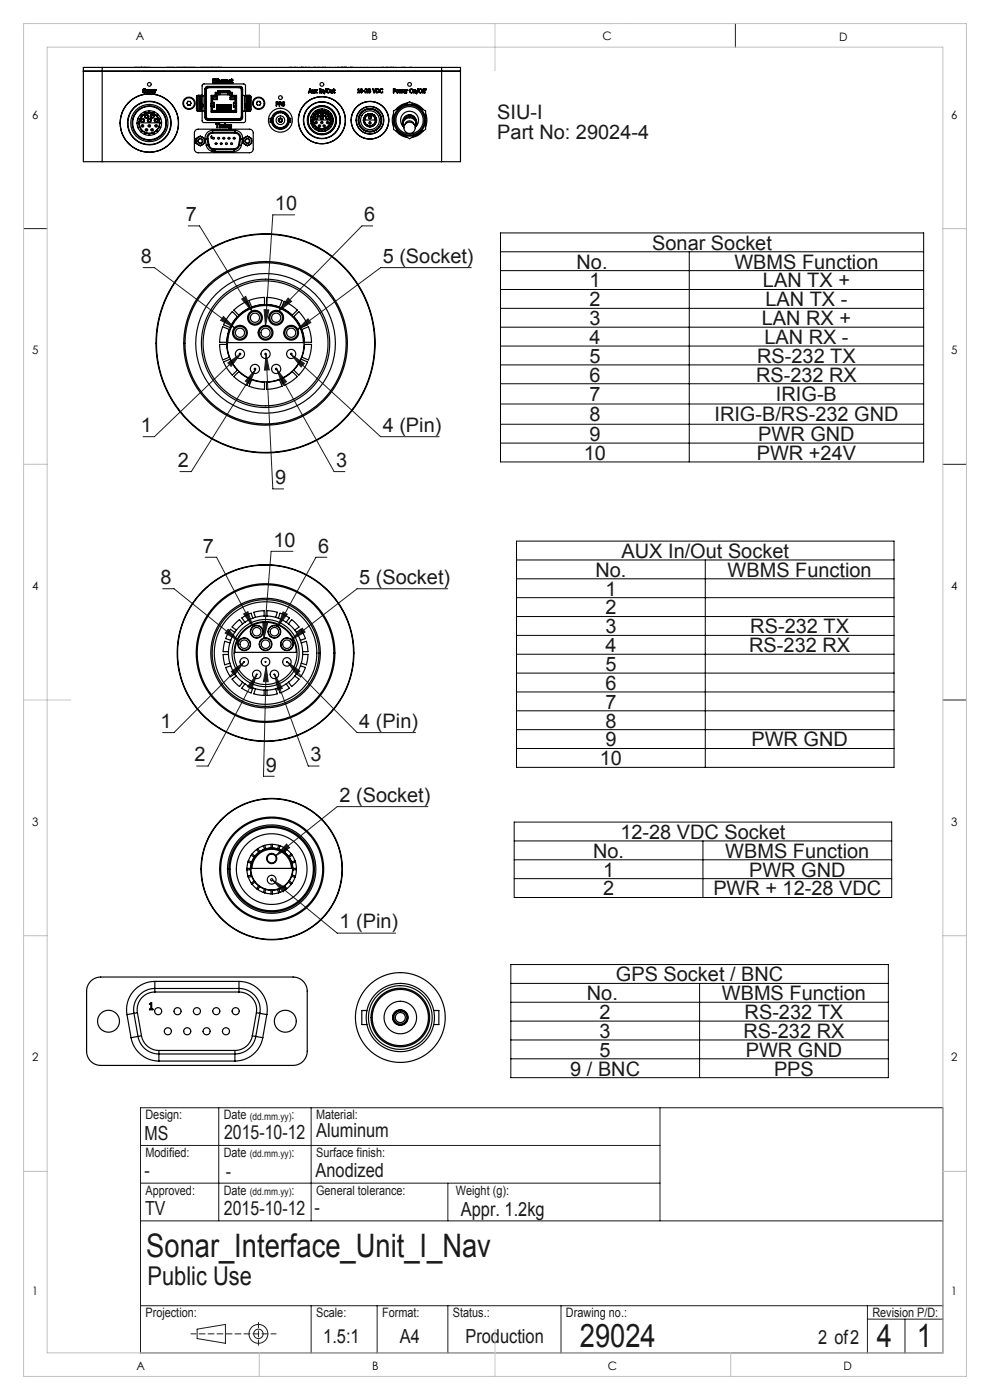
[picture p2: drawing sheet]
<svg xmlns="http://www.w3.org/2000/svg" width="210mm" height="297mm" viewBox="0 0 210 297" stroke-linecap="round" stroke-linejoin="round" font-family="sans-serif">
<defs><g id="words">
<g font-size="6.9" fill="#191924">
<text x="31" y="266.8">Sonar_Interface_Unit_I_Nav</text>
<text x="123" y="285.7">29024</text>
<text x="186" y="285.7">4</text>
<text x="194.5" y="285.7">1</text>
</g>
<text font-size="5.5" fill="#191924" x="31.3" y="272.6">Public Use</text>
<g font-size="4.2" fill="#191924">
<text x="105.5" y="25.2">SIU-I</text>
<text x="105.5" y="29.4">Part No: 29024-4</text>
<text x="39.4" y="47">7</text>
<text x="58.3" y="44.6">10</text>
<text x="77.2" y="47">6</text>
<text x="138.3" y="53">Sonar Socket</text>
<text x="29.9" y="55.8">8</text>
<text x="81.2" y="55.8">5 (Socket)</text>
<text x="122.3" y="57">No.</text>
<text x="155.8" y="57">WBMS Function</text>
<text x="125" y="61">1</text>
<text x="125" y="65">2</text>
<text x="161.8" y="61">LAN TX +</text>
<text x="162.4" y="65">LAN TX -</text>
<text x="125" y="69">3</text>
<text x="161.6" y="69">LAN RX +</text>
<text x="125" y="73">4</text>
<text x="125" y="77">5</text>
<text x="160.6" y="77">RS-232 TX</text>
<text x="162.1" y="73">LAN RX -</text>
<text x="125" y="81">6</text>
<text x="160.4" y="81">RS-232 RX</text>
<text x="125" y="85.1">7</text>
<text x="125" y="89.4">8</text>
<text x="151.6" y="89.4">IRIG-B/RS-232 GND</text>
<text x="164.6" y="85.1">IRIG-B</text>
<text x="29.9" y="91.6">1</text>
<text x="81.2" y="91.6">4 (Pin)</text>
<text x="125" y="93.6">9</text>
<text x="160.8" y="93.6">PWR GND</text>
<text x="37.7" y="99">2</text>
<text x="71.3" y="99">3</text>
<text x="123.8" y="97.6">10</text>
<text x="160.5" y="97.6">PWR +24V</text>
<text x="58.3" y="102.7">9</text>
<text x="43" y="117.2">7</text>
<text x="58" y="116">10</text>
<text x="67.5" y="117.2">6</text>
<text x="131.8" y="118.4">AUX In/Out Socket</text>
<text x="34.1" y="123.9">8</text>
<text x="76.2" y="123.9">5 (Socket)</text>
<text x="126.3" y="122.4">No.</text>
<text x="154.3" y="122.4">WBMS Function</text>
<text x="128.4" y="126.4">1</text>
<text x="128.4" y="130.4">2</text>
<text x="128.4" y="134.4">3</text>
<text x="159.2" y="134.4">RS-232 TX</text>
<text x="128.4" y="138.4">4</text>
<text x="128.4" y="142.4">5</text>
<text x="158.9" y="138.4">RS-232 RX</text>
<text x="128.4" y="146.4">6</text>
<text x="34.1" y="154.4">1</text>
<text x="76.2" y="154.4">4 (Pin)</text>
<text x="128.4" y="150.4">7</text>
<text x="128.4" y="154.4">8</text>
<text x="41.2" y="161.5">2</text>
<text x="65.9" y="161.5">3</text>
<text x="128.4" y="158.4">9</text>
<text x="159.4" y="158.4">PWR GND</text>
<text x="56.4" y="163.7">9</text>
<text x="127.2" y="162.4">10</text>
<text x="72" y="170.1">2 (Socket)</text>
<text x="131.6" y="178">12-28 VDC Socket</text>
<text x="125.8" y="182">No.</text>
<text x="127.9" y="186">1</text>
<text x="153.8" y="182">WBMS Function</text>
<text x="158.9" y="186">PWR GND</text>
<text x="127.9" y="190">2</text>
<text x="151.3" y="190">PWR + 12-28 VDC</text>
<text x="72" y="197">1 (Pin)</text>
<text x="130.6" y="208.2">GPS Socket / BNC</text>
<text x="124.5" y="212.2">No.</text>
<text x="153.1" y="212.2">WBMS Function</text>
<text x="127.2" y="216.2">2</text>
<text x="127.2" y="220.2">3</text>
<text x="157.7" y="220.2">RS-232 RX</text>
<text x="158" y="216.2">RS-232 TX</text>
<text x="127.2" y="224.2">5</text>
<text x="158.2" y="224.2">PWR GND</text>
<text x="121" y="228.2">9 / BNC</text>
<text x="164.2" y="228.2">PPS</text>
</g>
<g font-size="4.1" fill="#191924">
<text x="30.7" y="241.8">MS</text>
<text x="47.5" y="241.6">2015-10-12</text>
<text x="67.1" y="241.2">Aluminum</text>
<text x="30.7" y="249.7">-</text>
<text x="47.9" y="249.9">-</text>
<text x="66.9" y="249.8">Anodized</text>
<text x="30.8" y="257.7">TV</text>
<text x="47.5" y="257.8">2015-10-12</text>
<text x="66.7" y="257.5">-</text>
<text x="97.8" y="258.1">Appr. 1.2kg</text>
<text x="68.6" y="284.9">1.5:1</text>
<text x="84.8" y="284.9">A4</text>
<text x="98.7" y="285">Production</text>
<text x="173.6" y="285.2">2 of2</text>
</g>
<g font-size="2.7" fill="#191924">
<text x="30.9" y="237.5">Design:</text>
<text x="47.5" y="237.5">Date</text>
<text x="61.9" y="237.5">:</text>
<text x="67.1" y="237.5">Material:</text>
<text x="30.9" y="245.5">Modified:</text>
<text x="47.5" y="245.5">Date</text>
<text x="61.9" y="245.5">:</text>
<text x="67.1" y="245.5">Surface finish:</text>
<text x="30.9" y="253.5">Approved:</text>
<text x="47.5" y="253.5">Date</text>
<text x="61.9" y="253.5">:</text>
<text x="67.1" y="253.5">General tolerance:</text>
<text x="96.7" y="253.5">Weight (g):</text>
<text x="30.9" y="279.5">Projection:</text>
<text x="67.1" y="279.5">Scale:</text>
<text x="81.1" y="279.5">Format:</text>
<text x="96.1" y="279.5">Status.:</text>
<text x="120.1" y="279.5">Drawing no.:</text>
<text x="185.1" y="279.5">Revision P/D:</text>
</g>
<g font-size="2.5">
<text x="28.8" y="8.6">A</text>
<text x="78.8" y="8.6">B</text>
<text x="127.8" y="8.5">C</text>
<text x="178" y="8.6">D</text>
<text x="6.8" y="25.2">6</text>
<text x="201.8" y="25.2">6</text>
<text x="6.8" y="75.2">5</text>
<text x="201.8" y="75.2">5</text>
<text x="6.8" y="125.2">4</text>
<text x="201.8" y="125.2">4</text>
<text x="6.8" y="175.2">3</text>
<text x="201.8" y="175.2">3</text>
<text x="6.8" y="225.2">2</text>
<text x="201.8" y="225.2">2</text>
<text x="6.8" y="274.8">1</text>
<text x="201.8" y="274.8">1</text>
<text x="28.9" y="290.6">A</text>
<text x="78.9" y="290.6">B</text>
<text x="128.9" y="290.6">C</text>
<text x="178.9" y="290.6">D</text>
</g>
<g font-size="2.1" fill="#191924">
<text x="53" y="237.5">(dd.mm.yy)</text>
<text x="53" y="245.5">(dd.mm.yy)</text>
<text x="53" y="253.5">(dd.mm.yy)</text>
</g>
</g></defs>
<g fill="none" stroke="#191924" stroke-width=".21">
<path d="M156 5v5.1M5 48.5h5M30.3 56.8h2.5l16.9 12.7M39.9 47.9h2.4l11.1 18.1M62.5 45.6h-4.6l-1.6 23.4M79.1 47.9h-2.3l-17.6 18M100 56.8h-19.3l-17.7 13.2M47.4 67.1l2.3 2.4-2.9-1.6zM48.3 77l2.8-1.9-2.1 2.6zM51.1 75.1l-18.3 17.5h-2.5M51.3 63.4l.8-.5 1.3 3.1zM54.2 78.3l-13.6 21.7h-2.4"/>
<path d="M54.2 78.3l-1.3 3.1-.9-.5zM56 65.7l1 .1-.7 3.2zM56.4 75.2l.7 3.3h-1zM56.4 75.2l1.5 28.5h2.3M58.7 78.4l2.1 2.6-.9 .5zM58.7 78.4l12.2 21.6h2.3M61.1 63.2l.7 .7-2.6 2zM61.8 75.2l2.8 1.9-.7 .8zM61.8 75.2l18.9 17.4h12.4M65.3 67.6l.6 .8-2.9 1.6zM200 98.5h5M43.5 118.2h2.4l7.8 14.7"/>
<path d="M62.2 117h-4.7l-1.5 18.4M69.3 118.2h-2.3l-8.1 14.7M34.5 124.9h2.4l13.7 11.1M48.4 133.5l2.2 2.5-2.8-1.7zM51.7 130.2l.9-.4 1.1 3.1zM55.8 132.1l1 .1-.8 3.2zM60.1 129.8l.8 .5-2 2.6zM64.1 133.3l.6 .8-2.9 1.6zM95 124.9h-19.3l-13.9 10.8M49.1 142.5l2.6-2-1.9 2.7zM51.7 140.5l-14.8 14.9h-2.4M54.5 143l-1.1 3.2-.9-.5z"/>
<path d="M54.5 143l-10.4 19.5h-2.4M56.5 141.3l.4 3.3h-1zM56.5 141.3l-.6 23.4h2.3M58.3 143.1l1.6 2.9-1 .4zM58.3 143.1l7.1 19.4h2.3M60.9 140.4l2.7 2-.7 .7zM60.9 140.4l14.8 15h12.5M200 148.5h5M60.8 179.1l.6 .7-2.9 1.7zM90.8 171.1h-19.3l-13 10.4M57.8 186.7l2.9 1.7-.6 .8zM57.8 186.7l13.7 11.3h12.4"/>
<path d="M29.8 235h170.2v52h-170.2zM46.4 235v24M66 235v24M140 235v24M29.8 259h170.2M29.8 251h110.2M29.8 243h110.2M95 251v8M29.8 277h170.2M66 277v10M80 277v10M95 277v10"/>
<path d="M119 277v10M184 277v10M184 279.8h16M192 279.8v7.2M41.8 282l6-1v4l-6-1z"/>
<circle cx="54.8" cy="283" r="2"/>
<circle cx="54.8" cy="283" r="1"/>
</g>
<g fill="none" stroke="#000" stroke-width=".21">
<path d="M106.2 49.4h89.7v48.6h-89.7zM106.2 53.4h89.7M106.2 57.4h89.7M146.2 53.4v44.6M106.2 61.4h89.7M106.2 65.4h89.7M106.2 69.4h89.7M106.2 73.4h89.7M106.2 77.4h89.7M106.2 81.4h89.7M106.2 85.7h89.7M106.2 90h89.7"/>
<path d="M106.2 94h89.7M109.6 114.8h80v48h-80zM109.6 118.8h80M149.6 118.8v44M109.6 122.8h80M109.6 126.8h80M109.6 130.8h80M109.6 134.8h80M109.6 138.8h80M109.6 142.8h80M109.6 146.8h80M109.6 150.8h80"/>
<path d="M109.6 154.8h80M109.6 158.8h80M109.1 174.4h80.1v16h-80.1zM109.1 178.4h80.1M149.1 178.4v12M109.1 182.4h80.1M109.1 186.4h80.1M108.4 204.6h80v24h-80zM108.4 208.6h80M108.4 212.6h80M108.4 216.6h80M148.4 208.6v20"/>
<path d="M108.4 220.6h80M108.4 224.6h80"/>
</g>
<path d="M40.5 283h18.1" fill="none" stroke="#191924" stroke-width=".21" stroke-dasharray="1.3 .6" stroke-dashoffset=".2"/>
<path d="M54.8 280.5v4.9" fill="none" stroke="#191924" stroke-width=".21" stroke-dasharray="1.3 .6" stroke-dashoffset=".1"/>
<g fill="none" stroke="#c0c0c0" stroke-width=".21">
<path d="M5 5h200v287h-200zM10 10h190v277h-190zM55 5v5M105 5v10M200 48.5h5M5 98.5h5M5 148.5h10M5 198.5h5M200 198.5h5M5 248.5h5M200 248.5h5M55 287v5"/>
<path d="M105 282v10M155 287v5"/>
</g>
<path d="M48.3 77l2.8-1.9-2.1 2.6zM54.2 78.3l-1.3 3.1-.9-.5zM58.7 78.4l2.1 2.6-.9 .5zM61.8 75.2l2.8 1.9-.7 .8zM65.3 67.6l.6 .8-2.9 1.6zM61.1 63.2l.7 .7-2.6 2zM51.3 63.4l.8-.5 1.3 3.1zM47.4 67.1l2.3 2.4-2.9-1.6zM56.4 75.2l.7 3.3h-1zM56 65.7l1 .1-.7 3.2zM49.1 142.5l2.6-2-1.9 2.7zM54.5 143l-1.1 3.2-.9-.5zM58.3 143.1l1.6 2.9-1 .4zM60.9 140.4l2.7 2-.7 .7zM64.1 133.3l.6 .8-2.9 1.6zM60.1 129.8l.8 .5-2 2.6zM51.7 130.2l.9-.4 1.1 3.1zM48.4 133.5l2.2 2.5-2.8-1.7zM56.5 141.3l.4 3.3h-1zM55.8 132.1l1 .1-.8 3.2zM57.8 186.7l2.9 1.7-.6 .8zM60.8 179.1l.6 .7-2.9 1.7z" fill="#191924"/>
<g fill="none" stroke="#000" stroke-width=".25">
<path d="M17.7 15.1h80M21.7 14.3h-4v20h4M21.7 14.3v20M21.7 14.3h72M28.6 14.3h.1M30 14.3h.1M30.3 19.5h.1M30.7 14.3h.1M30.8 19h-.4a.46 .46 0 0 1 .3 .7h-.3l-.1-.2M30.8 19h.1M30.8 19a.28 .28 0 0 0-.3-.1 .28 .28 0 0 0-.2 .4 .28 .28 0 0 0 .4 .1l-.1 .2-.3-.1M31.6 19l.1 .1a.21 .21 0 0 1 .3-.1 .21 .21 0 0 1 .1 .3v.4l-.2-.6-.2 .1-.1 .5z"/>
<path d="M31.8 14.3h.1M32 14.3h.1M32.2 19.2l.2-.2 .3 .1v.6l-.1-.1a.25 .25 0 0 1-.4 0 .25 .25 0 0 1 0-.3 .25 .25 0 0 1 .4 0M32.2 19.2h.1M32.3 19.2h.3M32.3 19.4l.3-.1v.2l-.2 .1zM32.6 19.2v.1M32.8 19l.4 .1-.2 .1v.5zM33.2 19.2h.1M35.3 14.3h.1M35.5 14.3h.1M36.9 14.3h.1"/>
<path d="M37.5 14.3h.1M39 14.3h.1M39.1 14.3h.1M41.3 14.3h.1M42.4 14.3h.1M42.6 14.3h.1M43 17.9l.3-.1h8.4l.3 .1 .1 2.3h.9l.3 .4v2.7l-.3 .3h-.9l-.1 2.3-.3 .1h-8.4l-.3-.1-.1-2.3h-1l-.2-.4v-2.7l.3-.3h.9zM43.5 18.9h.1M43.5 18.9v6M43.5 18.9h.2M43.7 19.1v5.6M43.7 19.1h.1"/>
<path d="M43.7 18.9h.1M43.8 19.1v5.6M44 14.3h.1M44.1 18.4l-.4 .1-.2 .4M44.1 18.5l-.3 .1-.1 .3M44.1 18.3h.1M44.1 18.3a.56 .56 0 0 0-.6 .6M44.1 18.5h.1M44.1 18.4v.1M44.1 18.3h6.8M44.2 14.3h.1M44.3 18.6l-.4 .1-.1 .4"/>
<path d="M44.3 18.5a.62 .62 0 0 0-.6 .6M44.3 18.6h6.4M44.3 18.5v.1M44.3 18.5h6.4M44.9 14.3h.1M45.2 16.7h.5l-.4 .1v.3h.4l-.4 .1v.3l.4 .1h-.5zM45.8 16.8l.3 .2h-.2v.5l.2 .1-.3-.1zM45.8 19.8h.5M45.8 19.8v.6M45.8 19.8l.3 .3M46.1 17.5h.1M46.2 16.7l.1 .3a.21 .21 0 0 1 .2-.1 .21 .21 0 0 1 .2 .3v.4l-.3-.6-.1 .1-.1 .5z"/>
<path d="M46.2 19.4h2.5M46.3 19.5h.1M46.3 14.3h.1M46.3 19.5v.3M46.3 19.8l.3 .3M46.4 19.4l-.1 .1M46.6 19.5v.6M46.6 19.4v.1M46.6 19.5h1.8M46.6 19.7h1.7M46.8 17a.27 .27 0 0 1 .4 0 .27 .27 0 0 1 .1 .3h-.4l.1 .2 .3-.1-.1 .2a.33 .33 0 0 1-.4-.2 .33 .33 0 0 1 0-.4zM46.9 17.1l.2-.1 .1 .2h-.3z"/>
<path d="M47.1 14.3h.1M47.3 14.3h.1M47.3 17.4h.1M47.4 17h.4l-.3 .1v.5zM47.8 17.1h.1M47.8 17h.2a.21 .21 0 0 1 .2-.1 .21 .21 0 0 1 .1 .3v.4l-.2-.6-.1 .1-.2 .5zM47.9 14.3h.1M48.4 19.5l-.1 .6M48.4 19.4v.1M48.5 17a.27 .27 0 0 1 .3 0 .27 .27 0 0 1 .2 .3h-.4l.1 .2 .3-.1-.2 .2a.33 .33 0 0 1-.3-.2 .33 .33 0 0 1 0-.4zM48.5 14.3h.1M48.5 19.4l.1 .1"/>
<path d="M48.6 17.1l.2-.1 .1 .2h-.3zM48.6 19.8v-.6h-2.3v.5h-.5v.7h-.9l-.1 1.5M48.6 19.8h.5M48.6 19.5h.1M48.6 19.8l-.3 .3M48.6 19.7h.6v.7h.9l.1 1.6M49 17.4h.1M49.1 16.8l.3 .2h-.2v.5l.2 .1-.3-.1zM49.1 19.8v.6M49.1 19.8l-.3 .3M49.4 17.5h.1M50.7 18.6l.3 .1 .2 .4"/>
<path d="M50.7 18.5a.62 .62 0 0 1 .6 .6M50.7 18.5v.1M50.9 18.5h.1M50.9 18.5l.3 .1 .1 .3M50.9 18.4l.4 .1 .1 .4M50.9 18.4h.1M50.9 18.4v.1M51.2 19.1v5.6M51.2 19.1h.1M51.3 18.9h.1M51.3 19.1v5.6M51.4 18.9v6"/>
<path d="M51.5 18.9h.1M57.8 14.3h.1M58.6 14.3h.1M59.4 14.3h.1M59.7 14.3h.1M60.4 14.3h.1M61.2 14.3h.1M61.4 14.3h.1M61.8 14.3h.1M62.1 14.3h.1M62.4 14.3h.1M62.8 14.3h.1"/>
<path d="M63.1 14.3h.1M63.5 14.3h.1M64 14.3h.1M64.4 14.3h.1M64.7 14.3h.1M65.1 14.3h.1M65.3 14.3h.1M65.5 14.3h.1M65.6 14.3h.1M65.7 18.9h.1l.3 .8-.2-.2h-.3l-.2 .2zM65.8 19l.1 .4h-.3zM66.2 19.1l.2 .5 .2-.1 .1-.4v.6h-.5z"/>
<path d="M66.6 14.3h.1M66.8 19.1l.3 .2 .2-.2-.2 .3 .2 .3-.3-.2-.2 .2 .2-.3zM67 14.3h.1M67.3 14.3h.1M67.7 14.3h.1M67.7 18.9h.4h-.1l.1 .8h-.4l.2-.1zM68 14.3h.1M68.2 19.1h.1a.21 .21 0 0 1 .3 0 .21 .21 0 0 1 .1 .2v.4l-.2-.5h-.2l-.1 .5zM68.3 14.3h.1M68.7 14.3h.1M68.9 14.3h.1M69.1 14.3h.1"/>
<path d="M69.1 18.8l-.3 1.1zM69.4 14.3h.1M69.8 14.3h.1M69.9 14.3h.1M70 14.3h.1M70.1 19.1l.2 .5 .2-.1 .1-.4v.6h-.4zM70.6 14.3h.1M70.8 18.9l.3 .2-.2 .1v.4l.2 .1-.3-.1zM71.1 19.6h.1M71.2 14.3h.1M71.5 14.3h.1M71.9 14.3h.1"/>
<path d="M72.2 14.3h.1M72.3 14.3h.1M72.5 14.3h.1M72.7 14.3h.1M73.1 14.3h.1M73.3 14.3h.1M73.4 14.3h.1M73.9 14.3h.1M74.4 14.3h.1M74.8 14.3h.1M75 14.3h.1M75.7 14.3h.1"/>
<path d="M75.9 19l.2-.2v.8l.2 .1h-.4l.1-.1v-.6zM76.4 14.3h.1M76.5 18.9l.1-.1a.44 .44 0 0 1 .3 .5 .44 .44 0 0 1-.3 .4l-.2-.4zM76.6 14.3h.1M76.6 19a.3 .3 0 0 1 .2 .3 .3 .3 0 0 1-.2 .3zM76.7 14.3h.1M77 19.3l.4 .1zM77.3 14.3h.1M77.5 18.9a.33 .33 0 0 1 .5 .2 .33 .33 0 0 1-.3 .4l-.1 .1 .4 .1h-.5l.1-.2a.32 .32 0 0 0 .2-.6l-.3 .1zM77.5 19h.1M77.9 14.3h.1M78.2 19.2a.25 .25 0 0 0-.1 .4 .25 .25 0 0 0 .4 0 .25 .25 0 0 0 0-.4"/>
<path d="M78.2 19.2a.22 .22 0 0 1 0-.3 .22 .22 0 0 1 .3 0 .22 .22 0 0 1 0 .3M78.2 19.2h.1M78.5 19.2h.1M79 14.3h.1M79 18.8h.1l.3 .7 .3-.7-.3 .9h-.1zM79.8 18.8a.46 .46 0 0 1 .7 .5 .46 .46 0 0 1-.7 .4zM79.8 14.3h.1M79.9 18.9h.1a.33 .33 0 0 1 .3 .4 .33 .33 0 0 1-.4 .3zM80.6 14.3h.1M81 14.3h.1M81.2 19a.31 .31 0 0 0-.5 .1 .31 .31 0 0 0 0 .4 .31 .31 0 0 0 .5 0M81.2 19h.1"/>
<path d="M81.2 19.5h.1M81.2 19a.41 .41 0 0 0-.6 0 .41 .41 0 0 0-.1 .6 .41 .41 0 0 0 .6 .1l.1-.2M81.4 14.3h.1M81.7 14.3h.1M81.9 14.3h.1M82.3 14.3h.1M82.7 14.3h.1M83.1 14.3h.1M83.3 14.3h.1M83.4 18.9h.3a.28 .28 0 0 1 .3 .3 .28 .28 0 0 1-.4 .2l-.2 .3zM83.5 14.3h.1M83.6 19h.2v.2l-.2 .1z"/>
<path d="M83.9 14.3h.1M84.2 19.2h.2v.4h-.2zM84.2 14.3h.1M84.6 19.1l.3 .5 .1-.5 .2 .5 .3-.5-.2 .6-.3-.5-.2 .5zM85.2 14.3h.1M85.6 19.2a.27 .27 0 0 1 .3-.1 .27 .27 0 0 1 .2 .3h-.5l.2 .2h.2l-.1 .1a.33 .33 0 0 1-.4-.1 .33 .33 0 0 1 .1-.4zM85.7 19.2h.2v.1h-.3zM85.9 14.3h.1M86.2 19.1h.3l-.2 .2v.4zM86.5 19.2h.1M86.9 14.3h.1M87.1 19a.28 .28 0 0 1 .4 .1 .28 .28 0 0 1-.1 .4 .28 .28 0 0 1-.4-.1z"/>
<path d="M87.3 14.3h.1M87.8 19.1h.1a.21 .21 0 0 1 .2 0 .21 .21 0 0 1 .2 .2v.4l-.3-.5h-.1l-.1 .5zM88.6 18.8l-.3 1.1zM89.9 19.1v.1M90 19.1v.1M90 18.9l-.2 .2h.2l.2-.3 .2 .1M90 18.9h.1M90 18.9l-.2-.1-.2 .3 .1 .6 .1-.5h.2l.1 .5v-.5h.2l-.2-.2 .3-.1M90.4 18.9h.1M93.7 14.3h4v20h-4M93.7 14.3v20M21.7 34.3h72"/>
<path d="M29.1 26.2h.4v.3a.25 .25 0 0 1 .1 .4 .25 .25 0 0 1-.4 0 .25 .25 0 0 1-.1-.3zM29.3 25.2l.3 .1-.1 .5a.22 .22 0 0 1-.2 .2 .22 .22 0 0 1-.2-.3zM29.3 27.2l.4-.2 .1 .3a.25 .25 0 0 1 .2 .3 .25 .25 0 0 1-.3 .2 .25 .25 0 0 1-.2-.3zM29.8 24.3l.3 .3-.3 .4a.22 .22 0 0 1-.3 .1 .22 .22 0 0 1 0-.3zM29.9 24.2l.4-.3a.24 .24 0 0 1 .4 .1 .24 .24 0 0 1-.2 .3l-.3 .2zM30 27.9l.2-.2 .3 .2a.25 .25 0 0 1 .2 .2 .25 .25 0 0 1-.2 .3 .25 .25 0 0 1-.3-.1l-.3-.3zM30.1 24.6a2.14 2.14 0 0 1 2.3-.5 2.14 2.14 0 0 1 1.4 2h-4.3l.2-.8zM30.7 23.7l.6-.2a.24 .24 0 0 1 .3 .3 .24 .24 0 0 1-.4 .1l-.3 .1zM30.9 28.2l.3 .1a.25 .25 0 0 1 .4 .1 .25 .25 0 0 1-.1 .3 .25 .25 0 0 1-.3 0l-.5-.2zM31.7 23.5l.6 .1a.24 .24 0 0 1 .2 .3 .24 .24 0 0 1-.4 0h-.4zM31.7 28.3h.4a.25 .25 0 0 1 .4-.1 .25 .25 0 0 1 0 .4 .25 .25 0 0 1-.3 .1h-.5zM32.6 28.1l.3-.2a.25 .25 0 0 1 .3-.1 .25 .25 0 0 1 .2 .3 .25 .25 0 0 1-.3 .2l-.4 .2z"/>
<path d="M32.7 23.7l.5 .3a.24 .24 0 0 1 .1 .4 .24 .24 0 0 1-.4-.1l-.3-.2zM33.3 24.6l.3-.3 .3 .5a.24 .24 0 0 1-.1 .4 .24 .24 0 0 1-.3-.3zM33.7 27l.4 .2-.3 .4a.24 .24 0 0 1-.4 .1 .24 .24 0 0 1 .1-.4zM33.7 25.3l.4-.1 .1 .5a.24 .24 0 0 1-.2 .4 .24 .24 0 0 1-.2-.4zM33.9 26.2h.4l-.1 .5a.24 .24 0 0 1-.3 .3 .25 .25 0 0 1-.1-.5zM39.8 22.2h.1M39.8 21.6h.1M39.8 22.2l.1 .1M39.9 21.5h.4M39.9 21.5l-.3 .4 .3 .4M39.9 22.3h.4M39.9 21.5l-.1 .1"/>
<path d="M40.3 21.5l.1 .1M40.3 21.5l.2 .4-.2 .4M40.4 22.2h.1M40.4 22.2l-.1 .1M40.4 21.6h.1M41.5 27.6l.5-.2h10.9a.8 .8 0 0 1 .8 .8v3.4a.8 .8 0 0 1-.8 .8h-10.9a.8 .8 0 0 1-.8-.8v-3.4zM41.9 20.3v3.2M41.9 20.3h.3M41.9 23.5h.3M42 29.1l-.4 .3v1l.9 .5M42.2 23.5h.2M42.2 20.3h.2"/>
<path d="M42.2 20.3v3.2M42.3 22.2h.1M42.3 22.6l.1 .1M42.3 22.6h.1M42.3 22.2v.4M42.4 22.2h-.1M42.4 22.2h.1M42.4 22.7l.1 .1M42.4 20.3v1.9M42.4 22.7v.8M42.4 20.3h.1M42.4 23.5h.1"/>
<path d="M42.4 22.2v.4M42.4 22.6h.1M42.4 22.2h.6M42.4 22.6h.6M42.5 22.6l-.1 .1M42.5 22.6v.1M42.5 22.2h-.1M42.5 30.9h.1M42.5 28.9l-.5 .2M42.5 28.9h.1M42.5 28.9l.9 .5v1l-.9 .5M42.5 22l-.1 .2"/>
<path d="M42.5 20.3h.3M42.5 23.5h.3M42.5 22v.1M42.5 20.3v1.7M42.5 22.8v.7M42.5 22.8h.1M42.5 22.1v.1M42.5 22.7v.1M42.5 22.7h.1M42.5 22.7l.1 .1M42.5 22.7h.2M42.5 22.1h.2"/>
<path d="M42.5 22.1h.1M42.6 22h.2M42.6 22.8h.2M42.6 22l-.1 .1M42.6 22h-.1M42.6 22.6l.1 .1zM42.6 22.2h.1M42.6 22.2v.4M42.6 22.6h.1M42.7 22.7l.1 .1M42.7 22.7h.1M42.7 22.1h.1"/>
<path d="M42.8 22l-.1 .1M42.8 20.3h.2M42.8 20.3v1.7M42.8 22.8v.7M42.8 23.5h.2M42.8 22.8h.1M42.8 22h.1M42.8 22.7l.1 .1M42.8 22.1l.2 .1M42.9 22l.1 .2M42.9 22l-.1 .1M43 22.6l-.2 .1"/>
<path d="M43 22.6h.1M43 22.2h.1M43 22.2v.4M43 22.6l-.1 .2M43 23.5h.1M43.1 23.5l.4 .2M43.1 20.3h-.1M43.1 20.3v3.2M43.5 24.9h.1M43.5 24.9a.56 .56 0 0 0 .6 .6M43.5 20.1l-.4 .2M43.5 29.5l.3 1.3"/>
<path d="M43.5 24.9l.2 .4 .4 .1M43.5 24.9h.2M43.7 24.7a.62 .62 0 0 0 .6 .6M43.7 24.7h.1M43.7 24.9l.1 .3 .3 .1M43.7 24.9h.1M43.8 30.8a1.6 1.6 0 0 0 1.5 1.4M43.8 24.7l.1 .4 .4 .1M43.9 29.5h-.4M43.9 29.5l.2 1.3M44.1 25.4h.1M44.1 25.3h.1"/>
<path d="M44.1 25.3v.1M44.1 25.4h6.8M44.1 29.4l-.2 .1M44.1 29.4l.2 1.3M44.1 30.8a1.2 1.2 0 0 0 1.2 1M44.1 30.8h-.3M44.3 25.2h6.4M44.3 25.2v.1M44.3 25.3h6.4M44.3 30.7l-.2 .1M44.3 30.7a1 1 0 0 0 1 .9M44.8 29.2l.2 .1z"/>
<path d="M44.8 21.9v.1M44.8 22.5v.1M44.8 22h.1M44.8 22.5h.1M44.8 20.3l.8-.1 .1-.6h.5l.1-.4h2.4l.1 .4h.5v.6l.9 .1v3.5h-5.4zM44.8 22h.2M44.8 22.5h.2M44.8 21.9v.7M44.9 29.2v-.3v.3M44.9 21.7h.5v1.1h-.5M44.9 20.4h.9M44.9 20.5l.2 .2"/>
<path d="M44.9 32.1h.8M45 22v.5M45 22h.4v.5h-.4M45 21.7v.3M45.1 23.5h4.8M45.1 20.7v1M45.1 22.8v.7M45.1 23.5l-.2 .2M45.1 21h1M45.1 28.1v.2M45.1 28.1a1.2 1.2 0 0 0-1.2 1.4M45.1 28.3a1 1 0 0 0-1 1.1"/>
<path d="M45.1 27.7a1.6 1.6 0 0 0-1.6 1.8M45.1 27.7v.4M45.1 28.1h4.8M45.1 28.3h4.8M45.1 27.7h4.8M45.1 22.5v.3M45.2 21.7v.3M45.2 22.5v.2M45.2 22.7h.2M45.3 22h.1M45.3 22.5h.1M45.3 31.6v.2"/>
<path d="M45.3 31.8v.4M45.3 31.8h4.3M45.3 31.6h4.3M45.3 32.2h4.3M45.7 26.2h.7l-.3 .1v.8h-.1v-.8zM45.8 20.4l.3 .3h-1M46 23.5h.1M46 23.5h-.1M46 22.7h.1M46 23.4l.2-.1v-1.1h-.2v1.2l-.7 .1M46.1 20.1v1h-1M46.1 20.1h.5"/>
<path d="M46.1 23.4l-.1 .1M46.1 23.4v.1M46.1 22.7h.1M46.2 23.4h.2M46.2 23.5h.1M46.2 20.1h2.5M46.4 23.5h.1M46.4 22.2h.2v1.2l-.2-.1zM46.4 22.7h.1M46.4 23.4v.1M46.4 23.4h.2M46.5 26.2l.1 .1z"/>
<path d="M46.5 26.4l.1 .7zM46.6 23.4v.1M46.6 22.7h.1M46.6 23.5h.1M46.7 26.4h.8l.1 .7-.2-.6-.2 .1v.5l-.2-.6-.3 .6zM46.8 23.5h.1M46.8 22.2h.2v1.1l-.2 .1zM46.8 23.4h-.2M46.8 22.7h.1M46.8 23.4v.1M46.8 23.4h.2M47 23.4v.1"/>
<path d="M47 22.7h.1M47 23.4h.2M47 23.5h.1M47.2 23.5h.1M47.2 22.7h.1M47.2 23.4l.2 .1M47.2 23.4v.1M47.4 23.4l-.2-.1v-1.1h.2v1.2h.2M47.4 22.7h.1M47.4 23.5h.1M47.6 23.5h.1M47.6 22.2h.2v1.1l-.2 .1z"/>
<path d="M47.6 22.7h.1M47.6 23.4v.1M47.6 23.4h.2M47.7 26.2l.1 .1zM47.7 26.4l.1 .7zM47.8 23.4v.1M47.8 22.7h.1M47.8 23.4h.2v-1.2h.2v1.2h.2M47.8 23.5h.1M48 26.4l.1 .1a.21 .21 0 0 1 .2-.1 .21 .21 0 0 1 .2 .3v.4l-.3-.6-.1 .1-.1 .5zM48 23.5h.1M48 22.7h.1"/>
<path d="M48 23.5h.2M48.2 22.2v1.1l-.2 .1M48.2 22.7h.1M48.2 23.5h.1M48.3 20.1h.5M48.4 23.5h.1M48.4 22.2h.2v1.1l-.2 .1zM48.4 22.7h.1M48.4 23.4v.1M48.4 23.4h.2M48.6 23.4v.1M48.6 22.7h.1"/>
<path d="M48.6 23.4h.2M48.6 23.5h.1M48.6 27.2h.1M48.7 26.6h.3v.3h-.3zM48.8 23.5h.1M48.8 22.2h.2v1.1l-.2 .1zM48.8 22.7h.1M48.8 23.4v.1M48.8 23.4h.2M48.8 20.1v1h1.1M48.8 21h1.1M49 23.4v.1"/>
<path d="M49 22.7h.1M49 26.5a.29 .29 0 0 0-.4 .2 .29 .29 0 0 0 .4 .3l-.1 .2h-.3M49 23.4l.7 .1M49 23.5h.1M49 26.4l.1 .6a.25 .25 0 0 1-.2 .3 .25 .25 0 0 1-.3-.1M49 26.4v.1M49.1 20.4h1M49.1 20.4l-.3 .3h1.1M49.5 22.7h.2M49.6 31.6v.2M49.6 31.8v.4M49.6 22h.1"/>
<path d="M49.6 22.5h.1M49.7 21.7v.3M49.7 22.5v.2M49.8 22.5v.3M49.9 28.1v.2M49.9 28.1a1.2 1.2 0 0 1 1.1 1.4M49.9 28.3a1 1 0 0 1 .9 1.1M49.9 27.7v.4M49.9 27.7a1.6 1.6 0 0 1 1.5 1.8M49.9 23.5l.2 .2M49.9 20.7v1M49.9 22.8v.7"/>
<path d="M49.9 21.7l.1 .8M50 22.5h.1M50.1 21.7h-.6v1.1h.6M50.1 20.5l-.2 .2M50.1 21.9v.1M50.1 22.5v.1M50.1 22h-.5v.5h.4M50.1 22h.1M50.1 22.5h.1M50.2 22.5l-.1 1.2h-5.2l-.1-1.1M50.6 30.7l.2 .1M50.6 30.7a1 1 0 0 1-1 .9"/>
<path d="M50.7 25.2v.1M50.8 30.8a1.2 1.2 0 0 1-1.2 1M50.8 30.8h.4M50.8 29.4l.2 .1M50.8 29.4l-.2 1.3M50.9 25.3h.1M50.9 25.5h.1M50.9 25.3v.1M51 29.5h.4M51 29.5l-.2 1.3M51.2 24.7l-.2 .4-.3 .1M51.2 24.7h.1"/>
<path d="M51.2 30.8a1.6 1.6 0 0 1-1.6 1.4M51.3 24.9l-.1 .3-.3 .1M51.3 24.9h.1M51.3 24.7a.62 .62 0 0 1-.6 .6M51.4 24.9l-.1 .4-.4 .1M51.4 24.9h.1M51.4 29.5l-.2 1.3M51.5 20.1l.4 .2M51.6 29.4l.9-.5 .9 .5v1l-.9 .5-.9-.5zM51.9 20.3h.1M51.9 23.5l-.4 .2M51.9 20.3v3.2"/>
<path d="M51.9 20.3h.3M51.9 23.5h.3M51.9 23.5h.1M52 22.6v.2M52 22.2h.1M52 22.2v.4M52 22.6h.1M52 22.6l.1 .1M52 22.2h.5M52 22.6h.5M52 22v.2M52 22l.1 .1"/>
<path d="M52 22.8h.2M52 22h.2M52.1 22.7l-.1 .1M52.1 22.1l-.1 .1M52.1 22.7h.2M52.1 22.1h.2M52.2 22.8h.2M52.2 23.5h.2M52.2 22h.2M52.2 20.3h.2M52.2 22l.1 .1M52.2 20.3v1.7"/>
<path d="M52.2 22.8v.7M52.3 22.1h.1M52.3 22.7h.1M52.3 22.7l-.1 .1M52.3 22.6l-.1 .1 .1-.1M52.3 22.2l-.1-.1 .1 .1M52.3 22.2h.1M52.3 22.6h.1M52.3 22.2v.4M52.4 22v.1M52.4 22h.1M52.4 22.7v.1"/>
<path d="M52.4 22.1h.1M52.4 22.1l.1 .1M52.4 22.7h.1M52.4 22l.2 .2M52.4 20.3h.2M52.4 23.5h.2M52.4 20.3v1.7M52.4 22.8v.7M52.4 22.8h.1M52.5 22.6l.1 .1M52.5 22.6l-.1 .1M52.5 22.2h.1"/>
<path d="M52.5 22.6h.1M52.5 22.2v.4M52.6 22.2h-.1M52.6 22.2h.1M52.6 20.3h.2M52.6 23.5h.2M52.6 22.7l-.2 .1M52.6 20.3v1.9M52.6 22.7v.8M52.6 22.6v.1M52.6 22.2v.4M52.8 20.3h.3"/>
<path d="M52.8 20.3v3.2M52.8 23.5h.3M53.1 20.3v3.2M54.6 22.2h.1M54.6 21.6h.1M54.6 22.2v.1M54.6 21.5h.5M54.6 22.3h.5M54.6 21.5l-.2 .4 .2 .4M54.6 21.5v.1M55.1 21.5v.1M55.1 21.5l.2 .4-.2 .4"/>
<path d="M55.1 22.2v.1M55.1 21.6h.1M55.2 22.2h-.1M57.6 25.1h-.3v.8h.3M58.6 21.6h.2a.28 .28 0 0 1 .3 .4 .28 .28 0 0 1-.4 .2l-.1 .3zM58.7 21.7l.3 .1-.1 .2-.2 .1zM59.2 21.6h.2a.28 .28 0 0 1 .3 .4 .28 .28 0 0 1-.4 .2l-.1 .3zM59.3 21.7l.3 .1v.2l-.3 .1zM59.8 22.3h.1M60.3 21.8h-.4a.46 .46 0 0 1 .3 .7h-.3l-.1-.2M60.3 21.8h.1M60.3 21.8a.28 .28 0 0 0-.3-.1 .28 .28 0 0 0-.2 .4 .28 .28 0 0 0 .4 .1v.2l-.4-.1"/>
<path d="M61.4 25.1h.3v.8h-.3M66.2 25.6l.1 .5M66.2 25.6h-.1a.3 .3 0 0 0-.2 .3 .3 .3 0 0 0 .1 .2h.3M66.2 25.4v.2M66.3 26.1v.1M66.3 24.9h-.2a.3 .3 0 0 0-.2 .2 .3 .3 0 0 0 0 .3h.3M66.3 24.9l-.1 .5M66.3 24.8v.1M66.3 26.2l-.1 .1a.3 .3 0 0 0-.1 .3 .3 .3 0 0 0 .2 .2l.2-.1M66.3 26.2l.2 .5M66.5 26.7l.1 .1M66.5 24.3h-.1a.3 .3 0 0 0-.3 .1 .3 .3 0 0 0 0 .3l.2 .1"/>
<path d="M66.5 24.3l-.2 .5M66.6 24.2l-.1 .1M66.6 26.8l-.1 .1a.3 .3 0 0 0 0 .3 .3 .3 0 0 0 .3 .1l.2-.1M66.6 26.8l.4 .4M67 23.9l-.1-.1a.3 .3 0 0 0-.3 0 .3 .3 0 0 0-.2 .3l.2 .1M67 23.9l-.4 .3M67 27.2h.1M67.1 27.2l-.1 .1a.3 .3 0 0 0 .1 .4 .3 .3 0 0 0 .4 0l.1-.2M67.1 27.2l.5 .3M67.1 23.8l-.1 .1M67.1 24.2a1.74 1.74 0 0 1 1.9-.3 1.74 1.74 0 0 1 1 1.6h-3.5l.2-.7zM67.6 23.5l-.1-.1a.3 .3 0 0 0-.3-.1 .3 .3 0 0 0-.2 .3l.1 .2"/>
<path d="M67.6 23.5l-.5 .3M67.6 27.5h.1M67.7 27.5v.1a.3 .3 0 0 0 .2 .3 .3 .3 0 0 0 .3-.1v-.2M67.7 27.5l.5 .1M67.7 23.5h-.1M68.2 23.4h.2M68.2 23.4v-.1a.3 .3 0 0 0-.3-.2 .3 .3 0 0 0-.3 .2l.1 .2M68.2 23.4l-.5 .1M68.2 27.6h.2M68.4 23.4a.25 .25 0 0 1 0-.3 .25 .25 0 0 1 .4 .1h.1v.3M68.4 23.4l.5 .1M68.4 27.6v.3l.5-.1"/>
<path d="M68.9 27.5l-.5 .1M68.9 27.5v.3M68.9 23.5h.1M68.9 27.8h.1M69 23.5a.25 .25 0 0 1 .2-.3 .25 .25 0 0 1 .3 .2l.1 .1-.2 .3M69 23.5l.4 .3M69 27.5h-.1M69.4 27.2a.25 .25 0 0 1 .2 .4 .25 .25 0 0 1-.4 .1l-.1 .1-.1-.3M69.4 27.2l-.4 .3M69.4 23.8l.2 .1M69.6 23.9a.25 .25 0 0 1 .3-.3 .25 .25 0 0 1 .2 .3l.1 .1-.3 .2M69.6 23.9l.3 .3"/>
<path d="M69.6 27.2h-.2M69.7 24.5v.1M69.9 24.2l.1 .1M69.9 26.8a.25 .25 0 0 1 .3 .3 .25 .25 0 0 1-.3 .2l-.1 .1-.2-.2M69.9 26.8l-.3 .4M70 24.2h-.1M70 26.7l-.1 .1M70 24.3l.2 .5M70.1 24.5h.1M70.2 24.2h.1M70.2 24.8l.1 .1M70.2 26.2a.25 .25 0 0 1 .4 .2 .25 .25 0 0 1-.3 .3v.1l-.3-.1"/>
<path d="M70.2 26.2l-.2 .5M70.3 24.2l.2 .5-.3 .1M70.3 24.2l-.3 .1M70.3 24.8v.1M70.3 26.1l-.1 .1M70.3 24.9a.26 .26 0 0 1 .4 .2 .26 .26 0 0 1-.3 .3zM70.4 25.6a.26 .26 0 0 1 .3 .2 .26 .26 0 0 1-.3 .3zM70.4 24.9v1.2M70.5 24.5h-.1M70.7 25.2v.2M70.7 25.6v.2M76.7 24.5h.1"/>
<path d="M77.1 25.5v.4M77.1 25.5h.1M77.1 25.5h.2M77.1 25.1v.4M77.1 25.9l.1 .1M77.1 25.1l.2 .1M77.2 26l.1 .3M77.2 25l-.1 .1M77.2 25l.1 .1M77.3 25.5v.3M77.3 25.5h.1M77.3 24.7l-.1 .3"/>
<path d="M77.3 26.3l.1 .1M77.3 24.7l.2 .1M77.3 25.2v.3M77.3 25.8v.1M77.3 25.8l-.2 .1M77.3 25.9l.2 .3M77.3 25.1v.1M77.3 25.9l-.1 .1M77.4 26.4l.2 .2M77.4 24.6l-.1 .1M77.4 24.6l.1 .2M77.5 24.8l-.2 .3"/>
<path d="M77.5 26.2h.1M77.5 26.2l-.2 .1M77.5 26.2l.2 .3M77.5 24.8h.1M77.5 26.2l-.1 .2M77.6 24.4l-.2 .2M77.6 26.6l.1 .1M77.6 24.4l.1 .2M77.7 26.7l.3 .1M77.7 24.3l-.1 .1M77.7 24.3l.1 .2M77.7 24.7a1.12 1.12 0 0 1 1.2-.2 1.12 1.12 0 0 1 .7 1h-2.2z"/>
<path d="M77.7 24.6l-.2 .2M77.7 26.5h.1M77.7 26.5l-.1 .1M77.8 26.5l.3 .1M77.8 24.5l-.1 .1M77.8 26.5l-.1 .2M78 24.2l-.3 .1M78 26.8h.1M78 24.2l.1 .2M78.1 24.4l-.3 .1M78.1 26.6v.1M78.1 26.6l-.1 .2"/>
<path d="M78.1 26.8l.3 .1M78.1 24.2h-.1M78.1 24.2v.2M78.1 26.7h.3M78.1 24.4h.1M78.1 26.7v.1M78.4 24.3l-.3 .1M78.4 24.1l-.3 .1M78.4 24.3h.1M78.4 24.1h.1M78.4 26.7h.1M78.4 26.9h.1"/>
<path d="M78.4 24.1v.2M78.4 26.7v.2M78.5 24.3l.3 .1M78.5 24.1l.4 .1M78.5 24.1v.2M78.5 26.7v.2M78.8 26.7h-.3M78.8 24.4h.1M78.8 26.7l.1 .1M78.9 26.8l-.4 .1M78.9 24.2h.1M78.9 24.2l-.1 .2"/>
<path d="M78.9 24.4l.3 .1M78.9 26.6l-.1 .1M78.9 26.6v.2M78.9 24.2l.4 .1M78.9 26.8h.1M78.9 24.2v.2M79.2 26.5l-.3 .1M79.2 24.5v.1M79.2 26.5l.1 .2M79.2 24.6l.2 .2M79.2 26.5h.1M79.2 26.5l.1 .1"/>
<path d="M79.3 26.7l-.4 .1M79.3 24.3v.1M79.3 24.3l-.1 .2M79.3 24.4l.3 .2M79.3 26.6v.1M79.3 24.4l-.1 .2M79.4 26.2l-.2 .3M79.4 24.8h.1M79.4 26.2l.2 .2M79.5 24.8l.1 .3M79.5 26.2h-.1M79.5 26.2l.1 .1"/>
<path d="M79.6 26.4l-.3 .2M79.6 24.6v.1M79.6 24.6l-.2 .2M79.6 25.9l-.1 .3M79.6 25.1v.1M79.6 25.9l.2 .1M79.6 25.2l.1 .3M79.6 25.8v.1M79.6 25.8l.2 .1M79.6 24.7l.2 .3M79.6 26.3v.1M79.6 24.7l-.1 .1"/>
<path d="M79.7 25.5l-.1 .3M79.7 25.5h.1M79.7 25.5h.2M79.8 26l-.2 .3M79.8 25v.1M79.8 25l-.2 .1M79.8 25.1l.1 .4M79.8 25.9v.1M79.8 25.1l-.2 .1M79.9 25.5l-.1 .4M79.9 25.5h.1M83.4 24.2l-.2 1.2 .3 1.5"/>
<path d="M83.5 23.5l3.4-1.9 3.4 1.9v4l-3.4 1.9-3.4-1.9zM84 27.8l1.2 1 1.2 .3M85.3 26.3l.1 .2M85.4 26.5v.3M85.4 26.8a1.91 1.91 0 0 1 .2-2.7 1.91 1.91 0 0 1 2.6 0 1.91 1.91 0 0 1 .1 2.7M85.5 26.3h-.2M85.5 26.3v.1a1.43 1.43 0 0 1 1.4-1.7 1.43 1.43 0 0 1 1.4 1.7M85.5 26.3a1.41 1.41 0 0 1 1.4-1.3 1.41 1.41 0 0 1 1.4 1.4M85.5 26.3l.2 .8M85.5 26.5h-.1M85.5 26.7l-.1 .1M85.8 26.6a1.2 1.2 0 0 0 1.1 1.7 1.2 1.2 0 0 0 1.1-1.7"/>
<path d="M85.8 26.6a1.08 1.08 0 0 1 1.1-1 1.08 1.08 0 0 1 1.1 1M85.8 26.6a1.21 1.21 0 0 1 1.1-.7 1.21 1.21 0 0 1 1.1 .7M86.3 21.9l-1.4 .5-.9 .8M86.7 24.6l-.1-.1 .3-.1 .2 .1-.1 .1M86.9 24.4a1.65 1.65 0 0 1 1.5 1.9M86.9 24.4a1.67 1.67 0 0 0-1.6 1.9M86.9 24.4h.1M86.9 24.4a1.51 1.51 0 0 0-1.4 1.6M86.9 24.4a1.51 1.51 0 0 1 1.4 1.6M87.4 21.9l1.4 .5 1 .8M88.3 26.5h.1M88.3 26.4l-.2 .7"/>
<path d="M88.3 26.2l.1 .1M88.3 26.8h.1M88.4 26.5l-.1 .3M88.4 26.3v.2M89.8 27.8l-1.2 1-1.2 .3M90.3 24.2l.3 1.2-.3 1.5M46.6 73.1h1.5l.1 1.3 .4 1.4-1.4 .6-.4-1.7zM47.2 69.3l1.4 .6-.4 1.3-.1 1.4h-1.5l.2-1.7zM47.4 76.8l1.4-.6 .7 1.2 .8 1.1-1 1.1-1.1-1.3zM49.3 66.1l1 1.1-.8 1.1-.7 1.2-1.4-.6 .8-1.5zM49.6 65.8l1.3-1.1 1.5-.8 .6 1.4-1.3 .7-1 .8zM49.8 79.7l.9-.9 1 .9 1.3 .7-.6 1.4-1.8-1.1-1-.8z"/>
<path d="M50.7 67.1a8 8 0 0 1 8.7-1.7 8 8 0 0 1 5 7.3h-16.1a8 8 0 0 1 2.4-5.6zM52.8 63.7l1.6-.4 1.7-.2v1.5l-1.4 .1-1.3 .4zM56.6 63.1l1.6 .2 1.7 .4-.6 1.4-1.4-.4-1.3-.1zM60.3 63.9l1.4 .8 1.4 1.1-1.1 1-1.1-.8-1.2-.7zM62.3 67.2l1.1-1.1 1 1.3 .9 1.5-1.4 .6-.7-1.2zM63.9 76.2l1.4 .6-.9 1.5-1 1.3-1.1-1.1 .9-1.1zM64 69.9l1.4-.6 .5 1.6 .2 1.7h-1.5l-.2-1.4zM64.6 73.1h1.5l-.2 1.6-.5 1.7-1.4-.6 .4-1.4zM53.4 80.5l1.3 .4 1.4 .2v1.5l-1.7-.2-1.6-.5zM56.6 81.1l1.3-.2 1.4-.4 .6 1.4-1.7 .5-1.6 .2zM59.7 80.4l1.2-.7 1.1-.9 1.1 1.1-1.4 1-1.4 .9zM48.5 138.2v.6"/>
<path d="M48.5 138.8l.3 1.9M48.5 138.8h-1.2l.1 1.1 .3 1.1 1.1-.3M48.8 136.4l-1.1-.4-.3 1.1-.1 1.1h1.2M48.8 136.4l-.3 1.8M48.9 135.8l-.1 .6M49.8 134.2l-.9-.7-.6 1-.4 1 1 .3M49.8 134.2l-.9 1.6M50.1 133.7l-.3 .5M51.5 132.4l-.7-1-.8 .8-.8 .8 .9 .7M51.5 132.4l-1.4 1.3M51.7 134a6.5 6.5 0 0 1 7-1.5 6.5 6.5 0 0 1 4.2 5.9h-13.1a6.5 6.5 0 0 1 1.9-4.4zM51.9 132l-.4 .4"/>
<path d="M53.6 131.2l-.3-1.1-1.1 .4-.9 .6 .6 .9M53.6 131.2l-1.7 .8M54.2 131l-.6 .2M56 130.7h.6M56 130.7v-1.2l-1.1 .2-1.1 .2 .4 1.1M56 130.7l-1.8 .3M56.6 130.7v-1.2l1.1 .2 1.1 .2-.3 1.1M56.6 130.7l1.9 .3M58.5 131l.5 .2M59 131.2l.4-1.1 1 .4 1 .6-.7 .9M59 131.2l1.7 .8M60.7 132l.5 .4"/>
<path d="M61.2 132.4l.7-1 .8 .8 .7 .8-.9 .7M61.2 132.4l1.3 1.3M62.5 133.7l.4 .5M62.9 134.2l.9-.7 .6 1 .4 1-1.1 .3M62.9 134.2l.8 1.6M63.7 135.8l.2 .6M63.9 136.4l1.1-.4 .2 1.1 .1 1.1h-1.1M63.9 136.4l.3 1.8M64.2 138.2v.6M64.2 138.8h1.1l-.1 1.1-.2 1.1-1.1-.3M64.2 138.8l-.3 1.9M48.8 140.7l.1 .6"/>
<path d="M48.9 141.3l-1 .3 .4 1 .6 1 .9-.7M48.9 141.3l.9 1.6M49.8 142.9l.3 .5M50.1 143.4l-.9 .7 .8 .8 .8 .7 .7-.9M50.1 143.4l1.4 1.3M51.5 144.7l.4 .4M51.9 145.1l-.6 .9 .9 .6 1.1 .4 .3-1.1M51.9 145.1l1.7 .8M53.6 145.9l.6 .2M54.2 146.1l-.4 1.1 1.1 .2 1.1 .1v-1.1M54.2 146.1l1.8 .3M56 146.4h.6"/>
<path d="M58.5 146.1l.3 1.1-1.1 .2-1.1 .1v-1.1M58.5 146.1l-1.9 .3M59 145.9l-.5 .2M60.7 145.1l.7 .9-1 .6-1 .4-.4-1.1M60.7 145.1l-1.7 .8M61.2 144.7l-.5 .4M62.5 143.4l.9 .7-.7 .8-.8 .7-.7-.9M62.5 143.4l-1.3 1.3M62.9 142.9l-.4 .5M63.7 141.3l1.1 .3-.4 1-.6 1-.9-.7M63.7 141.3l-.8 1.6M63.9 140.7l-.2 .6"/>
<path d="M55.9 179.4l-1.2 .6M55.9 179.4l.2 .7M56.2 179.3l-.3 .1M56.2 179.3l.2 .8M57.5 179.9l-1.1 .2M57.5 179.1l-1.3 .2M57.5 179.9h.3M57.5 179.1h.3M57.5 179.1v.8M57.8 179.9l1.1 .2M57.8 179.1l1.3 .2M57.8 179.1v.8"/>
<path d="M59.1 179.3l.3 .1M59.1 179.3l-.2 .8M59.4 179.4l1.2 .6M59.4 179.4l-.2 .7M52.4 184.5l.2 1.4M52.4 184.2v.3M52.4 184.2h.7M52.4 184.5h.7M52.6 182.9l-.2 1.3M52.6 185.9l.1 .2M52.6 182.9l.7 .2M52.7 186.1l.6 1.2"/>
<path d="M52.7 182.6l-.1 .3M52.7 182.6l.7 .2M53.1 184.5l.2 1.1M53.1 184.2v.3M53.3 181.4l-.6 1.2M53.3 187.3l.2 .3M53.3 181.4l.6 .5M53.3 183.1l-.2 1.1M53.3 185.6l.1 .3M53.3 185.6l-.7 .3M53.4 185.9l.5 1M53.4 182.8l-.1 .3"/>
<path d="M53.4 185.9l-.7 .2M53.5 187.6l.9 .9M53.5 181.2l-.2 .2M53.5 181.2l.6 .4M53.9 181.9l-.5 .9M53.9 186.9l.2 .2M53.9 186.9l-.6 .4M54.1 187.1l.8 .8M54.1 181.6l-.2 .3M54.1 187.1l-.6 .5M54.4 180.2l-.9 1M54.4 188.5l.3 .2"/>
<path d="M54.4 180.2l.5 .6M54.7 188.7l1.2 .6M54.7 180l-.3 .2M54.7 180l.4 .6M54.7 181.4a4.2 4.2 0 0 1 4.5-.9 4.2 4.2 0 0 1 2.6 3.7h-8.4a4.2 4.2 0 0 1 1.3-2.8zM54.9 180.8l-.8 .8M54.9 187.9l.2 .2M54.9 187.9l-.5 .6M55.1 188.1l1 .5M55.1 180.6l-.2 .2M55.1 188.1l-.4 .6M55.9 189.3l.3 .1"/>
<path d="M56.1 180.1l-1 .5M56.1 188.6l.3 .1M56.1 188.6l-.2 .7M56.2 189.4l1.3 .2M56.4 188.7l1.1 .2M56.4 180.1h-.3M56.4 188.7l-.2 .7M57.5 188.9h.3M57.5 189.6h.3M57.5 188.9v.7M57.8 188.9v.7M58.9 188.7l-1.1 .2"/>
<path d="M58.9 180.1h.3M58.9 188.7l.2 .7M59.1 189.4l-1.3 .2M59.2 180.1l1 .5M59.2 188.6l-.3 .1M59.2 188.6l.2 .7M59.4 189.3l-.3 .1M60.2 188.1l-1 .5M60.2 180.6l.2 .2M60.2 188.1l.4 .6M60.4 180.8l.8 .8M60.4 187.9l-.2 .2"/>
<path d="M60.4 187.9l.4 .6M60.6 188.7l-1.2 .6M60.6 180l.2 .2M60.6 180l-.4 .6M60.8 180.2l1 1M60.8 188.5l-.2 .2M60.8 180.2l-.4 .6M61.2 187.1l-.8 .8M61.2 181.6l.2 .3M61.2 187.1l.6 .5M61.4 181.9l.5 .9M61.4 186.9l-.2 .2"/>
<path d="M61.4 186.9l.6 .4M61.8 187.6l-1 .9M61.8 181.2l.2 .2M61.8 181.2l-.6 .4M61.9 185.9l-.5 1M61.9 182.8l.1 .3M61.9 185.9l.7 .2M62 183.1l.1 1.1M62 185.6l-.1 .3M62 185.6l.7 .3M62 181.4l.6 1.2M62 187.3l-.2 .3"/>
<path d="M62 181.4l-.6 .5M62.1 184.5l-.1 1.1M62.1 184.2v.3M62.1 184.2h.8M62.1 184.5h.8M62.6 186.1l-.6 1.2M62.6 182.6l.1 .3M62.6 182.6l-.7 .2M62.7 182.9l.2 1.3M62.7 185.9l-.1 .2M62.7 182.9l-.7 .2M62.9 184.5l-.2 1.4"/>
<path d="M62.9 184.2v.3M19.4 208l.9-.5 1.1-.2h40.8a3 3 0 0 1 3 3v12.7a3 3 0 0 1-3 3h-40.8a3 3 0 0 1-3-3v-13.1l.3-1zM26.9 215.2l.9 4.9M28.4 215l-1.5 .2M28.4 215l.9 4.9M29.2 214.8l-.8 .2M29.2 214.8l.8 4.9M29.3 219.9a4.5 4.5 0 0 0 4.4 3.7M29.3 219.9l-1.5 .2M30 219.7l-.7 .2M30 219.7a3.8 3.8 0 0 0 3.7 3.1M31.7 212.9l.5-.2v1.4h.2v.1h-.7v-.1h.3v-1h-.3z"/>
<path d="M32.8 209.7v.7M32.8 209.7a4.5 4.5 0 0 0-4.4 5.3M32.8 210.4a3.7 3.7 0 0 0-3.6 4.4M32.8 208.2a6 6 0 0 0-5.9 7M32.8 208.2v1.5M32.8 209.7h17.9M32.8 210.4h17.9M32.8 208.2h17.9M50.7 209.7v.7M50.7 209.7a4.5 4.5 0 0 1 4.4 5.3M50.7 210.4a3.7 3.7 0 0 1 3.7 4.4M50.7 208.2v1.5"/>
<path d="M50.7 208.2a6 6 0 0 1 5.9 7M53.5 219.7l.8 .2M53.5 219.7a3.8 3.8 0 0 1-3.7 3.1M54.3 219.9a4.5 4.5 0 0 1-4.5 3.7M54.3 219.9l1.4 .2M54.4 214.8l.7 .2M54.4 214.8l-.9 4.9M55.1 215l1.5 .2M55.1 215l-.8 4.9M56.6 215.2l-.9 4.9M77.8 214.4h-1.1v3h1.1M92 214.4h1.1v3h-1.1"/>
<path d="M27.8 220.1a6 6 0 0 0 5.9 5M33.7 222.8v.8M33.7 223.6v1.5M33.7 223.6h16.1M33.7 222.8h16.1M33.7 225.1h16.1M49.8 222.8v.8M49.8 223.6v1.5M55.7 220.1a6 6 0 0 1-5.9 5"/>
<circle cx="31.2" cy="19.3" r=".23"/>
<circle cx="31.2" cy="19.4" r=".32"/>
<circle cx="31.7" cy="17.9" r=".4"/>
<circle cx="68.3" cy="17.9" r=".4"/>
<circle cx="69.6" cy="19.3" r=".41"/>
<circle cx="69.6" cy="19.3" r=".32"/>
<circle cx="78.3" cy="19.4" r=".18"/>
<circle cx="78.4" cy="19.1" r=".15"/>
<circle cx="84.3" cy="19.4" r=".32"/>
<circle cx="86.9" cy="17.9" r=".4"/>
<circle cx="87.3" cy="19.3" r=".41"/>
<circle cx="89.2" cy="19.3" r=".41"/>
<circle cx="89.2" cy="19.3" r=".3"/>
<circle cx="30.2" cy="26.7" r=".26"/>
<circle cx="30.2" cy="25.5" r=".26"/>
<circle cx="30.2" cy="26.7" r=".04"/>
<circle cx="30.2" cy="25.5" r=".36"/>
<circle cx="30.2" cy="25.5" r=".42"/>
<circle cx="31.1" cy="27.6" r=".04"/>
<circle cx="31.1" cy="24.7" r=".42"/>
<circle cx="31.1" cy="24.7" r=".36"/>
<circle cx="31.1" cy="24.7" r=".26"/>
<circle cx="31.1" cy="27.6" r=".26"/>
<circle cx="31.7" cy="26.1" r="3.5"/>
<circle cx="31.7" cy="26.7" r=".26"/>
<circle cx="31.7" cy="25.5" r=".26"/>
<circle cx="31.7" cy="26.1" r="3.6"/>
<circle cx="31.7" cy="26.1" r="4.6"/>
<circle cx="31.7" cy="26.7" r=".04"/>
<circle cx="31.7" cy="25.5" r=".36"/>
<circle cx="31.7" cy="26.1" r="2.18"/>
<circle cx="31.7" cy="26.1" r="3.9"/>
<circle cx="31.7" cy="25.5" r=".42"/>
<circle cx="31.7" cy="26.1" r="6.2"/>
<circle cx="32.3" cy="24.7" r=".26"/>
<circle cx="32.3" cy="27.6" r=".26"/>
<circle cx="32.3" cy="27.6" r=".04"/>
<circle cx="32.3" cy="24.7" r=".36"/>
<circle cx="32.3" cy="24.7" r=".42"/>
<circle cx="33.1" cy="26.7" r=".26"/>
<circle cx="33.1" cy="25.5" r=".26"/>
<circle cx="33.1" cy="26.7" r=".04"/>
<circle cx="33.1" cy="25.5" r=".36"/>
<circle cx="33.1" cy="25.5" r=".42"/>
<circle cx="40.1" cy="21.9" r="1.3"/>
<circle cx="40.1" cy="21.9" r="1.16"/>
<circle cx="42.5" cy="29.9" r=".55"/>
<circle cx="42.5" cy="29.9" r=".9"/>
<circle cx="42.5" cy="29.9" r=".43"/>
<circle cx="45.3" cy="29.3" r=".2"/>
<circle cx="45.8" cy="30.5" r=".2"/>
<circle cx="46.4" cy="29.3" r=".2"/>
<circle cx="46.9" cy="30.5" r=".2"/>
<circle cx="47.5" cy="29.3" r=".2"/>
<circle cx="48" cy="30.5" r=".2"/>
<circle cx="48.6" cy="29.3" r=".2"/>
<circle cx="49.1" cy="30.5" r=".2"/>
<circle cx="49.7" cy="29.3" r=".2"/>
<circle cx="52.5" cy="29.9" r=".9"/>
<circle cx="52.5" cy="29.9" r=".55"/>
<circle cx="52.5" cy="29.9" r=".43"/>
<circle cx="54.9" cy="21.9" r="1.3"/>
<circle cx="54.9" cy="21.9" r="1.16"/>
<circle cx="59.5" cy="25.5" r="1.8"/>
<circle cx="59.5" cy="25.5" r="2.54"/>
<circle cx="59.5" cy="20.7" r=".4"/>
<circle cx="59.5" cy="25.5" r=".28"/>
<circle cx="59.5" cy="25.5" r="1.93"/>
<circle cx="59.5" cy="25.5" r=".44"/>
<circle cx="59.5" cy="25.5" r=".37"/>
<circle cx="59.5" cy="25.5" r="1.66"/>
<circle cx="59.5" cy="25.5" r="1.59"/>
<circle cx="59.5" cy="25.5" r=".92"/>
<circle cx="67.1" cy="26" r=".02"/>
<circle cx="67.1" cy="26" r=".24"/>
<circle cx="67.1" cy="25" r=".24"/>
<circle cx="67.1" cy="25" r=".36"/>
<circle cx="67.1" cy="25" r=".34"/>
<circle cx="67.8" cy="24.3" r=".34"/>
<circle cx="67.8" cy="26.7" r=".24"/>
<circle cx="67.8" cy="24.3" r=".24"/>
<circle cx="67.8" cy="26.7" r=".02"/>
<circle cx="67.8" cy="24.3" r=".36"/>
<circle cx="68.3" cy="25.5" r="1.9"/>
<circle cx="68.3" cy="25.5" r="2.9"/>
<circle cx="68.3" cy="25.5" r="3.9"/>
<circle cx="68.3" cy="25.5" r="5"/>
<circle cx="68.3" cy="25.5" r="3"/>
<circle cx="68.3" cy="26" r=".24"/>
<circle cx="68.3" cy="25" r=".24"/>
<circle cx="68.3" cy="25" r=".34"/>
<circle cx="68.3" cy="25.5" r="3.1"/>
<circle cx="68.3" cy="26" r=".02"/>
<circle cx="68.3" cy="25.5" r="1.78"/>
<circle cx="68.3" cy="25" r=".36"/>
<circle cx="68.8" cy="24.3" r=".24"/>
<circle cx="68.8" cy="26.7" r=".24"/>
<circle cx="68.8" cy="24.3" r=".36"/>
<circle cx="68.8" cy="26.7" r=".02"/>
<circle cx="68.8" cy="24.3" r=".34"/>
<circle cx="69.5" cy="26" r=".02"/>
<circle cx="69.5" cy="26" r=".24"/>
<circle cx="69.5" cy="25" r=".24"/>
<circle cx="69.5" cy="25" r=".36"/>
<circle cx="78.5" cy="25.5" r="2"/>
<circle cx="78.5" cy="24.9" r=".29"/>
<circle cx="78.5" cy="25.5" r="2.89"/>
<circle cx="78.5" cy="25.5" r="2.36"/>
<circle cx="78.5" cy="26.1" r=".25"/>
<circle cx="78.5" cy="25.5" r="2.94"/>
<circle cx="78.5" cy="25.5" r="2.42"/>
<circle cx="78.5" cy="26.1" r=".06"/>
<circle cx="78.5" cy="24.9" r=".25"/>
<circle cx="78.5" cy="25.5" r="2.5"/>
<circle cx="78.5" cy="25.5" r="4"/>
<circle cx="78.5" cy="25.5" r="1.18"/>
<circle cx="86.9" cy="25.5" r="2.9"/>
<circle cx="86.9" cy="25.5" r="3.2"/>
<circle cx="86.9" cy="25.5" r="3.4"/>
<circle cx="50.9" cy="75.1" r=".98"/>
<circle cx="50.9" cy="70.6" r="1.35"/>
<circle cx="50.9" cy="70.6" r=".98"/>
<circle cx="50.9" cy="75.1" r=".16"/>
<circle cx="50.9" cy="70.6" r="1.58"/>
<circle cx="54.1" cy="67.4" r="1.58"/>
<circle cx="54.1" cy="67.4" r="1.35"/>
<circle cx="54.1" cy="78.3" r=".16"/>
<circle cx="54.1" cy="78.3" r=".98"/>
<circle cx="54.1" cy="67.4" r=".98"/>
<circle cx="56.3" cy="72.8" r="23.2"/>
<circle cx="56.3" cy="70.6" r="1.58"/>
<circle cx="56.3" cy="75.1" r=".98"/>
<circle cx="56.3" cy="72.8" r="14.8"/>
<circle cx="56.3" cy="72.8" r="23.1"/>
<circle cx="56.3" cy="72.8" r="13.6"/>
<circle cx="56.3" cy="75.1" r=".16"/>
<circle cx="56.3" cy="70.6" r="1.35"/>
<circle cx="56.3" cy="72.8" r="13.3"/>
<circle cx="56.3" cy="70.6" r=".98"/>
<circle cx="56.3" cy="72.8" r="17.4"/>
<circle cx="56.3" cy="72.8" r="8.2"/>
<circle cx="56.3" cy="72.8" r="17.1"/>
<circle cx="58.6" cy="67.4" r="1.58"/>
<circle cx="58.6" cy="78.3" r=".16"/>
<circle cx="58.6" cy="78.3" r=".98"/>
<circle cx="58.6" cy="67.4" r=".98"/>
<circle cx="58.6" cy="67.4" r="1.35"/>
<circle cx="61.8" cy="75.1" r=".16"/>
<circle cx="61.8" cy="75.1" r=".97"/>
<circle cx="61.8" cy="70.6" r="1.58"/>
<circle cx="61.8" cy="70.6" r=".98"/>
<circle cx="61.8" cy="70.6" r="1.35"/>
<circle cx="51.8" cy="136.7" r="1.35"/>
<circle cx="51.8" cy="136.7" r="1.27"/>
<circle cx="51.8" cy="136.7" r=".9"/>
<circle cx="54.5" cy="134" r="1.28"/>
<circle cx="54.5" cy="134" r=".9"/>
<circle cx="54.5" cy="134" r="1.35"/>
<circle cx="56.3" cy="136.7" r="1.27"/>
<circle cx="56.3" cy="136.7" r="1.35"/>
<circle cx="56.3" cy="138.5" r="11.6"/>
<circle cx="56.3" cy="138.5" r="7.1"/>
<circle cx="56.3" cy="138.5" r="6.7"/>
<circle cx="56.3" cy="138.5" r="10.9"/>
<circle cx="56.3" cy="138.5" r="14.7"/>
<circle cx="56.3" cy="138.5" r="14.5"/>
<circle cx="56.3" cy="138.5" r="18.8"/>
<circle cx="56.3" cy="138.5" r="11.3"/>
<circle cx="56.3" cy="136.7" r=".9"/>
<circle cx="56.3" cy="138.5" r="18.7"/>
<circle cx="58.2" cy="134" r="1.35"/>
<circle cx="58.2" cy="134" r="1.28"/>
<circle cx="58.2" cy="134" r=".9"/>
<circle cx="60.9" cy="136.7" r="1.35"/>
<circle cx="60.9" cy="136.7" r="1.27"/>
<circle cx="60.9" cy="136.7" r=".9"/>
<circle cx="51.8" cy="140.4" r=".08"/>
<circle cx="51.8" cy="140.4" r=".9"/>
<circle cx="54.5" cy="143.1" r=".08"/>
<circle cx="54.5" cy="143.1" r=".9"/>
<circle cx="56.3" cy="140.4" r=".08"/>
<circle cx="56.3" cy="140.4" r=".9"/>
<circle cx="58.2" cy="143.1" r=".08"/>
<circle cx="58.2" cy="143.1" r=".9"/>
<circle cx="60.9" cy="140.4" r=".08"/>
<circle cx="60.9" cy="140.4" r=".9"/>
<circle cx="57.6" cy="184.4" r="14.9"/>
<circle cx="57.6" cy="186.6" r=".94"/>
<circle cx="57.6" cy="186.6" r=".23"/>
<circle cx="57.6" cy="184.4" r="15"/>
<circle cx="57.6" cy="184.4" r="8.8"/>
<circle cx="57.6" cy="182.1" r=".94"/>
<circle cx="57.6" cy="182.1" r="1.09"/>
<circle cx="57.6" cy="184.4" r="11"/>
<circle cx="57.6" cy="184.4" r="9.4"/>
<circle cx="57.6" cy="184.4" r="7.5"/>
<circle cx="57.6" cy="184.4" r="10.8"/>
<circle cx="57.6" cy="184.4" r="9.1"/>
<circle cx="57.6" cy="184.4" r="4.4"/>
<circle cx="23" cy="216.6" r="2.33"/>
<circle cx="33.5" cy="214.5" r=".75"/>
<circle cx="35.6" cy="218.8" r=".75"/>
<circle cx="37.7" cy="214.5" r=".75"/>
<circle cx="39.7" cy="218.8" r=".75"/>
<circle cx="41.8" cy="214.5" r=".75"/>
<circle cx="43.8" cy="218.8" r=".75"/>
<circle cx="45.9" cy="214.5" r=".75"/>
<circle cx="47.9" cy="218.8" r=".75"/>
<circle cx="50" cy="214.5" r=".75"/>
<circle cx="60.5" cy="216.6" r="2.33"/>
<circle cx="84.9" cy="215.9" r="6.8"/>
<circle cx="84.9" cy="215.9" r="6.2"/>
<circle cx="84.9" cy="215.9" r="9.5"/>
<circle cx="84.9" cy="215.9" r="1.65"/>
<circle cx="84.9" cy="215.9" r="1.07"/>
<circle cx="84.9" cy="215.9" r="1.38"/>
<circle cx="84.9" cy="215.9" r="3.5"/>
<circle cx="84.9" cy="215.9" r="6"/>
<circle cx="84.9" cy="215.9" r="1.56"/>
<circle cx="84.9" cy="215.9" r="7.2"/>
</g>
<use href="#words"/>
</svg>
